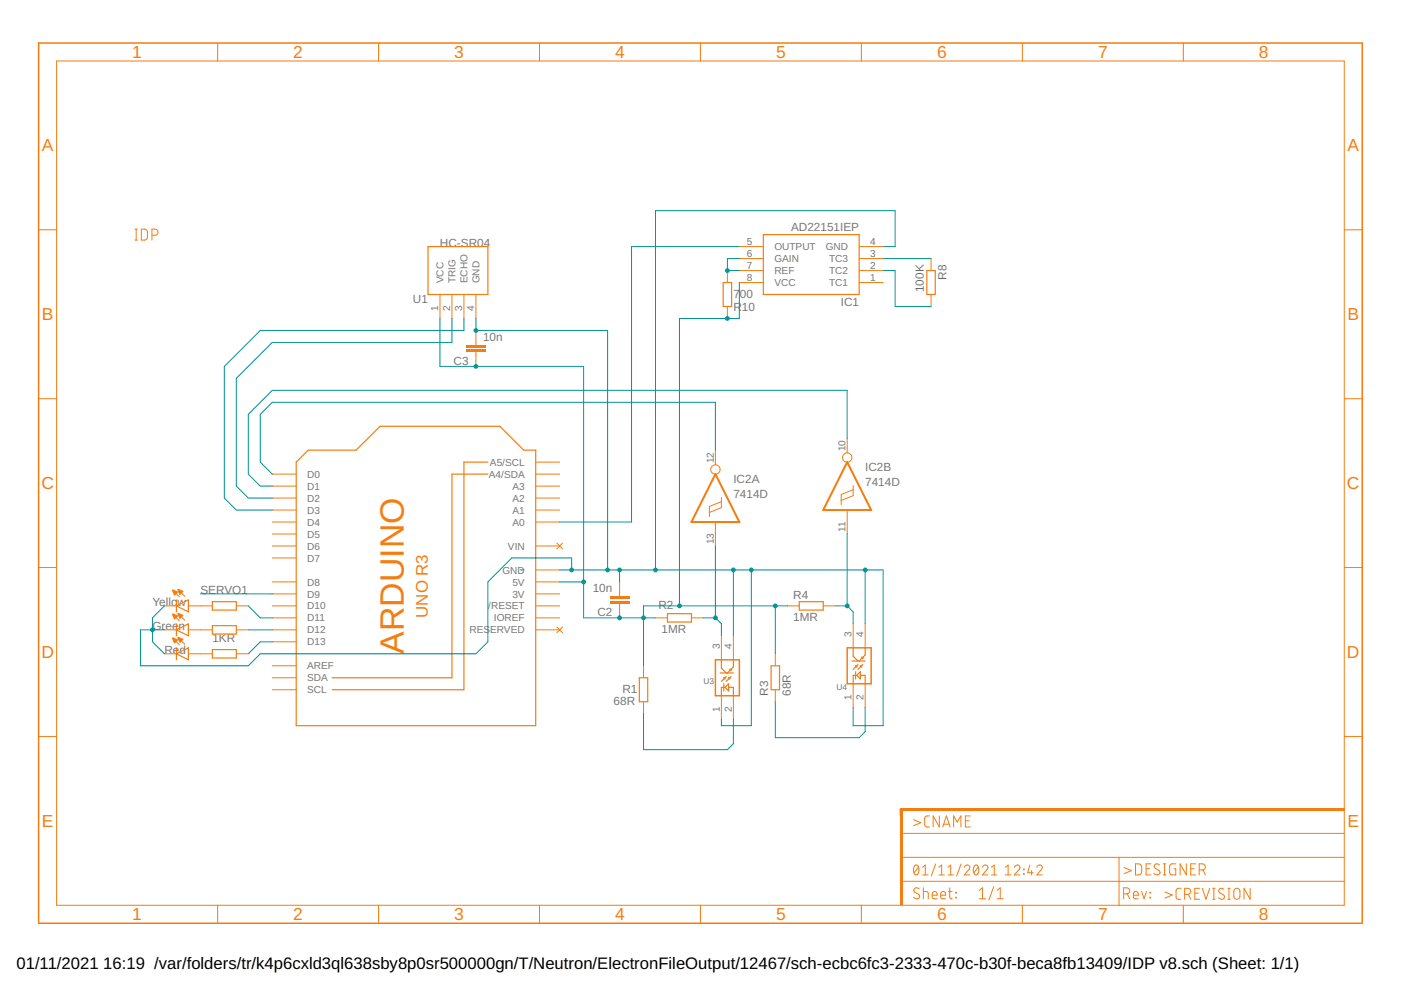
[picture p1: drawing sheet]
<svg xmlns="http://www.w3.org/2000/svg" width="297mm" height="210mm" viewBox="0 0 297 210" stroke-linecap="round" stroke-linejoin="round" font-family="sans-serif">
<defs><g id="words">
<text font-size="7.2" fill="#f57c10" x="85.7" y="138.6" transform="rotate(-90 85.7 138.6)">ARDUINO</text>
<g font-size="3.7" fill="#f57c10">
<text x="28.1" y="12.3">1</text>
<text x="62.2" y="12.3">2</text>
<text x="96.3" y="12.3">3</text>
<text x="130.4" y="12.3">4</text>
<text x="164.6" y="12.3">5</text>
<text x="198.7" y="12.3">6</text>
<text x="232.8" y="12.3">7</text>
<text x="266.9" y="12.3">8</text>
<text x="8.9" y="32.1">A</text>
<text x="285.7" y="32.1">A</text>
<text x="8.9" y="67.9">B</text>
<text x="285.7" y="67.9">B</text>
<text x="8.8" y="103.7">C</text>
<text x="285.6" y="103.7">C</text>
<text x="8.8" y="139.5">D</text>
<text x="285.6" y="139.5">D</text>
<text x="8.9" y="175.3">E</text>
<text x="285.7" y="175.3">E</text>
<text x="28.1" y="195.1">1</text>
<text x="62.2" y="195.1">2</text>
<text x="96.3" y="195.1">3</text>
<text x="130.4" y="195.1">4</text>
<text x="164.6" y="195.1">5</text>
<text x="198.7" y="195.1">6</text>
<text x="232.8" y="195.1">7</text>
<text x="266.9" y="195.1">8</text>
</g>
<text font-size="3.6" fill="#f57c10" x="90.7" y="131" transform="rotate(-90 90.7 131)">UNO R3</text>
<g font-size="3.5">
<text x="3.5" y="205.4">01/11/2021</text>
<text x="21.9" y="205.4">16:19 /var/folders/tr/k4p6cxld3ql638sby8p0sr500000gn/T/Neutron/ElectronFileOutput/12467/sch-ecbc6fc3-2333-470c-b30f-beca8fb13409/IDP v8.sch (Sheet: 1/1)</text>
</g>
<g font-size="2.5" fill="#757575">
<text x="93.3" y="52.3">HC-SR04</text>
<text x="167.7" y="49">AD22151IEP</text>
<text x="200.7" y="59.3" transform="rotate(-90 200.7 59.3)">R8</text>
<text x="87.5" y="64.2">U1</text>
<text x="155.5" y="63.2">7</text>
<text x="156.9" y="63.2">00</text>
<text x="178.3" y="65">IC1</text>
<text x="195.9" y="61.9" transform="rotate(-90 195.9 61.9)">100K</text>
<text x="155.5" y="66">R</text>
<text x="157.3" y="66">10</text>
<text x="96.2" y="77.3">C3</text>
<text x="102.4" y="72.2">10n</text>
<text x="183.4" y="99.9">IC2B</text>
<text x="155.5" y="105.6">7414D</text>
<text x="155.5" y="102.4">IC2A</text>
<text x="183.4" y="103.1">7414D</text>
<text x="42.5" y="125.9">SERVO1</text>
<text x="125.7" y="125.5">10n</text>
<text x="32.3" y="128.5">Yellow</text>
<text x="126.6" y="130.6">C2</text>
<text x="139.6" y="129.2">R2</text>
<text x="168.2" y="131.8">1MR</text>
<text x="168.2" y="127">R4</text>
<text x="32.3" y="133.5">Green</text>
<text x="45" y="136.1">1KR</text>
<text x="140.3" y="134.3">1MR</text>
<text x="34.9" y="138.6">Red</text>
<text x="130.1" y="149.5">68R</text>
<text x="132" y="147">R1</text>
<text x="162.9" y="147.5" transform="rotate(-90 162.9 147.5)">R3</text>
<text x="167.7" y="147.5" transform="rotate(-90 167.7 147.5)">68R</text>
</g>
<g font-size="2.1" fill="#757575">
<text x="158.3" y="51.9">5</text>
<text x="164.2" y="53">OUTPUT</text>
<text x="175.1" y="53">GND</text>
<text x="184.5" y="51.9">4</text>
<text x="158.3" y="59.5">8</text>
<text x="158.3" y="57">7</text>
<text x="158.3" y="54.5">6</text>
<text x="164.2" y="58.1">REF</text>
<text x="164.2" y="55.6">GAIN</text>
<text x="175.8" y="58.1">TC2</text>
<text x="175.8" y="55.6">TC3</text>
<text x="184.5" y="59.5">1</text>
<text x="184.5" y="57">2</text>
<text x="184.5" y="54.5">3</text>
<text x="92.9" y="66" transform="rotate(-90 92.9 66)">1</text>
<text x="94" y="60.1" transform="rotate(-90 94 60.1)">VCC</text>
<text x="95.5" y="66" transform="rotate(-90 95.5 66)">2</text>
<text x="96.6" y="60.1" transform="rotate(-90 96.6 60.1)">TRIG</text>
<text x="98" y="66" transform="rotate(-90 98 66)">3</text>
<text x="99.1" y="60.1" transform="rotate(-90 99.1 60.1)">ECHO</text>
<text x="100.5" y="66" transform="rotate(-90 100.5 66)">4</text>
<text x="101.7" y="60.1" transform="rotate(-90 101.7 60.1)">GND</text>
<text x="164.2" y="60.7">VCC</text>
<text x="175.8" y="60.7">TC1</text>
<text x="179.3" y="95.7" transform="rotate(-90 179.3 95.7)">10</text>
<text x="65.1" y="101.3">D0</text>
<text x="103.7" y="101.3">A4/SDA</text>
<text x="103.9" y="98.8">A5/SCL</text>
<text x="151.3" y="98.2" transform="rotate(-90 151.3 98.2)">12</text>
<text x="65.1" y="103.8">D1</text>
<text x="65.1" y="106.4">D2</text>
<text x="108.6" y="106.4">A2</text>
<text x="108.6" y="103.8">A3</text>
<text x="65.1" y="108.9">D3</text>
<text x="65.1" y="111.4">D4</text>
<text x="65.1" y="114">D5</text>
<text x="108.6" y="111.4">A0</text>
<text x="108.6" y="108.9">A1</text>
<text x="179.3" y="112.7" transform="rotate(-90 179.3 112.7)">11</text>
<text x="65.1" y="116.5">D6</text>
<text x="65.1" y="119.1">D7</text>
<text x="107.7" y="116.5">VIN</text>
<text x="151.3" y="115.4" transform="rotate(-90 151.3 115.4)">13</text>
<text x="65.1" y="124.1">D8</text>
<text x="106.5" y="121.6">GND</text>
<text x="108.6" y="124.1">5V</text>
<text x="65.1" y="126.7">D9</text>
<text x="65.1" y="129.2">D10</text>
<text x="65.1" y="131.8">D11</text>
<text x="103.5" y="129.2">/RESET</text>
<text x="104.7" y="131.8">IOREF</text>
<text x="108.6" y="126.7">3V</text>
<text x="65.1" y="134.3">D12</text>
<text x="65.1" y="136.8">D13</text>
<text x="99.5" y="134.3">RES</text>
<text x="103.9" y="134.3">ERVED</text>
<text x="152.6" y="137.6" transform="rotate(-90 152.6 137.6)">3</text>
<text x="155.1" y="137.6" transform="rotate(-90 155.1 137.6)">4</text>
<text x="180.5" y="135" transform="rotate(-90 180.5 135)">3</text>
<text x="183.1" y="135" transform="rotate(-90 183.1 135)">4</text>
<text x="65.1" y="141.9">AREF</text>
<text x="65.1" y="147">SCL</text>
<text x="65.1" y="144.5">SDA</text>
<text x="180.5" y="148.5" transform="rotate(-90 180.5 148.5)">1</text>
<text x="183.1" y="148.5" transform="rotate(-90 183.1 148.5)">2</text>
<text x="152.6" y="151" transform="rotate(-90 152.6 151)">1</text>
<text x="155.1" y="151" transform="rotate(-90 155.1 151)">2</text>
</g>
<g font-size="1.8" fill="#757575">
<text x="149.1" y="145">U3</text>
<text x="177.4" y="146.2">U4</text>
</g>
</g></defs>
<g fill="none" stroke="#f57c10" stroke-width=".25">
<path d="M90.7 52.3h12.7v10.1h-12.7zM62.8 98l2.5-2.6h10.2l5.1-5h25.4l5 5h2.6v58.5h-50.8zM103.4 98h-5v48.2h-28M103.4 100.5h-7.6v43.2h-25.4M153 139.9v1.8l1 1M155.5 139.9v1.5l-1.3 1.3M152.7 142.7h2.8M153.5 143.7h.2v.3zM153.5 145v1.5M153.7 145.7h-.7v1.8M154 143.4l-1 1.1M154.5 143.7h.2v.3z"/>
<path d="M154.5 145.7h1v1.8M154.5 145v1.5l-.8-.8zM154.7 141.9h.3v.3zM155 143.4l-1 1.1"/>
</g>
<g fill="none" stroke="#f57c10" stroke-width=".21">
<path d="M28.6 50.9h.5M28.6 48.6h.5M28.9 48.6v2.3M30 48.6h.8l.4 .4v1.5l-.4 .4h-.8zM32.2 49.9h.7a.65 .65 0 0 0 .6-.7 .65 .65 0 0 0-.6-.6h-.7v2.3M93.3 62.4v5.1M95.8 62.4v5.1M98.4 62.4v5.1M100.9 62.4v5.1M113.6 98h5.1M57.7 110.7h5.1M57.7 108.1h5.1"/>
<path d="M57.7 105.6h5.1M57.7 103.1h5.1M57.7 100.5h5.1M57.7 113.2h5.1M57.7 115.8h5.1M57.7 118.3h5.1M113.6 110.7h5.1M113.6 108.1h5.1M113.6 105.6h5.1M113.6 103.1h5.1M113.6 100.5h5.1M113.6 115.8h5.1"/>
<path d="M118.1 115.1l1.2 1.3M119.3 115.1l-1.2 1.3M57.7 128.5h5.1M57.7 125.9h5.1M57.7 123.4h5.1M57.7 131h5.1M57.7 133.5h5.1M57.7 136.1h5.1M113.6 128.5h5.1M113.6 125.9h5.1M113.6 123.4h5.1M113.6 131h5.1"/>
<path d="M113.6 133.5h5.1M113.6 120.8h5.1M118.1 132.9l1.2 1.3M119.3 132.9l-1.2 1.3M153 134.8v5.1M155.5 134.8v5.1M57.7 141.2h5.1M57.7 146.2h5.1M57.7 143.7h5.1M153 147.5v5.1M155.5 147.5v5.1M194 183.5l.1-.1a.87 .87 0 0 1 .7 1.3 .59 .59 0 0 1-.5 .8 .59 .59 0 0 1-.6-.8v-.5z"/>
<path d="M194.7 183.9l-.9 1.1M195.6 183.9l.6-.5v2.1M195.6 185.5h1.2M198.4 183.2l-1 2.5M199.1 185.5h1.1M199.1 183.9l.5-.5v2.1M201 185.5h1.1M201 183.9l.6-.5v2.1M203.8 183.2l-1 2.5M204.4 183.9a.58 .58 0 0 1 .9-.5 .58 .58 0 0 1 .1 .9l-1 1.2h1.2M206.6 183.5l.2-.1a.89 .89 0 0 1 .7 1.3v.3a.51 .51 0 0 1-.6 .5 .51 .51 0 0 1-.5-.5v-.8zM207.4 183.9l-.9 1.1"/>
<path d="M207.6 188.8l.7-.6v2.4M207.6 190.6h1.4M208.3 183.9a.58 .58 0 0 1 .8-.5 .58 .58 0 0 1 .2 .9l-1 1.2h1.2M210.2 185.5h1.2M210.2 183.9l.6-.5v2.1M210.7 188l-1 2.8M211.4 190.6h1.3M211.4 188.8l.7-.6v2.4M213.1 185.5h1.2M213.1 183.9l.6-.5v2.1M215.1 183.9a.58 .58 0 0 1 .8-.5 .58 .58 0 0 1 .2 .9l-1 1.2h1.1M217 184.3l.1 .1z"/>
<path d="M217 185.2l.1 .1zM218.4 183.4l-.5 1.6h1.2M218.7 184.6v.9M219.8 183.9a.58 .58 0 0 1 .8-.5 .58 .58 0 0 1 .2 .9l-1 1.2h1.2"/>
</g>
<path d="M151.7 139.9h5.1v7.6h-5.1z" fill="none" stroke="#f57c10" stroke-width=".32"/>
<g fill="#f57c10">
<path d="M190.8 171.6h.5v20.3h-.5z" fill-rule="evenodd"/>
<path d="M191 171.3h94v.6h-94z" fill-rule="evenodd"/>
</g>
<g fill="#f57c10">
<path d="M190.8 171.6h.5v20.3h-.5zM190.8 171.6v20.3h.5v-20.3z"/>
<path d="M191 171.3h94v.6h-94zM191 171.3v.6h94v-.6z"/>
</g>
<g fill="none" stroke="#f57c10" stroke-width=".21">
<path d="M12 12.9h273v179h-273zM46.1 9.1v3.8M80.3 9.1v3.8M114.4 9.1v3.8M148.5 9.1v3.8M182.6 9.1v3.8M216.8 9.1v3.8M250.9 9.1v3.8M8.2 48.7h3.8M285 48.7h3.8M8.2 84.5h3.8M151.7 95.4v3.2"/>
<path d="M179.6 92.9v3.1M285 84.5h3.8M151.7 110.7v5.1M153 106.4l-2.6 1v2.1M153 105.5v2.1l-2.6 1M179.6 108.1v5.1M180.9 103.8l-2.5 1v2.2M180.9 102.9v2.2l-2.5 1M8.2 120.3h3.8M34.9 128.5h2.5M34.9 138.6h2.5M34.9 133.5h2.5"/>
<path d="M36.6 135.3l1.4 1.4M36.6 130.2l1.4 1.4M36.6 125.2l1.4 1.4M37.8 135.2l1.4 1.4M37.8 130.1l1.4 1.4M37.8 125l1.4 1.4M39.9 128.5h5.1M39.9 138.6h5.1M39.9 133.5h5.1M50.1 128.5h2.5M50.1 138.6h2.5M50.1 133.5h2.5"/>
<path d="M131.4 125.9v.5M131.4 128v.5M139 131h2.5M146.6 131h2.5M164.4 138.6v2.6M166.9 128.5h2.6M174.5 128.5h2.6M180.9 132.3v5.1M183.4 132.3v5.1M285 120.3h3.8M8.2 156.1h3.8M136.4 141.2v2.5"/>
<path d="M136.4 148.8v2.5M164.4 146.2v2.6M180.9 145v5.1M183.4 145v5.1M285 156.1h3.8M191.1 176.7h93.9M193.7 173.8l1.5 .6-1.5 .7M197.1 173h-.7l-.4 .5 .1 1.6 .5 .2h.5M199.2 173v2.3l-1.4-2.3v2.3M199.9 175.3l.8-2.3 .7 2.3M200.1 174.8h1.2M202.2 175.3v-2.3l.7 1.3 .8-1.3v2.3"/>
<path d="M204.7 174h.7M205.7 173h-1v2.3h1M46.1 191.9v3.8M80.3 191.9v3.8M114.4 191.9v3.8M148.5 191.9v3.8M182.6 191.9v3.8M191.1 186.9h93.9M191.1 181.8h93.9M194.9 188.4a.58 .58 0 0 0-.9-.1 .58 .58 0 0 0 0 .9l.7 .4a.59 .59 0 0 1 .1 .9 .59 .59 0 0 1-.9-.1l-.2-.2M195.8 189l.9 .1 .1 1.5M195.8 188.2v2.4"/>
<path d="M197.7 189.8h1a.55 .55 0 0 0-.4-.8 .55 .55 0 0 0-.6 .5l.1 1 .9 .1M199.5 189.8h1a.55 .55 0 0 0-.4-.8 .55 .55 0 0 0-.6 .5l.1 1 .9 .1M201.1 189h.8M201.4 188.2v2l.1 .3 .4 .1M202.6 189.2l.2 .1zM202.6 190.2l.2 .2zM216.8 191.9v3.8M237.3 181.8v10.2M238.2 189.5h.7a.65 .65 0 0 0 .6-.6 .65 .65 0 0 0-.6-.7h-.7v2.4M238.3 183.9l1.6 .7-1.6 .6M239 189.5l.5 1.1M240.3 189.8h1a.55 .55 0 0 0-.3-.8 .55 .55 0 0 0-.7 .5l.1 1 .9 .1"/>
<path d="M240.7 183.2a1.16 1.16 0 0 1 1.2 .2l.2 .4-.2 1.4a1.16 1.16 0 0 1-1.2 .3zM242 189l.6 1.6 .5-1.6M243 184.2h.8M243.8 190.2l.1 .2zM243.8 189.2l.1 .1zM244 183.2h-1v2.3h1M245.8 183.3a.58 .58 0 0 0-.8-.1 .58 .58 0 0 0 0 .9l.7 .4a.58 .58 0 0 1 .1 .9 .58 .58 0 0 1-.9 0l-.3-.2M246.6 183.2h.6M246.6 185.5h.6M246.9 183.2v2.3M247 189.1l1.5 .7-1.5 .6M249.3 183.2h-.8a.51 .51 0 0 0-.5 .5v1.3l.2 .4 1.1 .1v-1.3h-.4"/>
<path d="M250.4 188.3l-.7 .1-.4 .4 .1 1.5 .3 .3 .7 .1M250.9 191.9v3.8M251.2 189.6h.6a.65 .65 0 0 0 .7-.6 .65 .65 0 0 0-.7-.7h-.6v2.4M251.5 183.2v2.3l-1.3-2.3v2.3M251.9 189.6l.6 1.1M252.5 184.2h.7M253.3 189.4h.8M253.5 183.2h-1v2.3h1M254.3 184.4h.6a.65 .65 0 0 0 .7-.6 .65 .65 0 0 0-.7-.6h-.6v2.3M254.4 188.3h-1.1v2.4h1.1M254.9 188.3l.8 2.4 .8-2.4M255 184.4l.6 1.1"/>
<path d="M257.1 190.7h.5M257.1 188.3h.5M257.4 188.3v2.4M259.5 188.5a.58 .58 0 0 0-.9-.1 .58 .58 0 0 0 0 .9l.8 .4a.54 .54 0 0 1 .1 .7 .54 .54 0 0 1-.7 .2l-.5-.2M260.3 190.7h.5M260.3 188.3h.5M260.6 188.3v2.4M261.7 188.6a.66 .66 0 0 1 .7-.2 .66 .66 0 0 1 .5 .6v1a.65 .65 0 0 1-.7 .7 .65 .65 0 0 1-.6-.7zM265 188.3v2.4l-1.2-2.4v2.4"/>
<circle cx="151.7" cy="99.5" r=".99"/>
<circle cx="179.6" cy="97" r=".99"/>
</g>
<path d="M192.3 171.6h-1.2v1.3" fill="none" stroke="#f57c10" stroke-width=".61"/>
<path d="M8.2 9.1h280.6v186.6h-280.6zM179.6 137.4h5.1v7.6h-5.1z" fill="none" stroke="#f57c10" stroke-width=".32"/>
<g fill="none" stroke="#f57c10" stroke-width=".25">
<path d="M37.4 138.6l2.5-1.2v2.5zM37.4 127.2v2.5M37.4 132.3v2.5M37.4 137.4v2.5M37.4 128.5l2.5-1.3v2.5zM37.4 133.5l2.5-1.2v2.5zM45 127.6h5.1v1.7h-5.1zM45 137.7h5.1v1.8h-5.1zM45 132.7h5.1v1.7h-5.1zM141.5 130.1h5.1v1.8h-5.1zM169.5 127.6h5v1.7h-5zM180.9 137.4v1.7l1 1"/>
<path d="M182.7 139.4h.2v.2zM183.4 137.4v1.5l-1.2 1.2M135.6 143.7h1.7v5.1h-1.7zM163.5 141.2h1.8v5h-1.8zM180.6 140.1h2.8M181.4 142.4v1.6M181.4 141.2h.3v.2zM181.7 143.2h-.8v1.8M181.9 140.9l-1 1M182.4 143.2h1v1.8M182.4 142.4v1.6l-.7-.8zM182.4 141.2h.3v.2z"/>
<path d="M182.9 140.9l-1 1"/>
</g>
<path d="M179.6 98l5.1 10.1h-10.2zM151.7 100.5l5.1 10.2h-10.2z" fill="none" stroke="#f57c10" stroke-width=".42"/>
<g fill="#f57c10" stroke="#f57c10" stroke-width=".21">
<path d="M37.8 135.1l1 .4-.7 .7z" fill-rule="evenodd"/>
<path d="M36.6 135.2l1.1 .5-.7 .6z" fill-rule="evenodd"/>
<path d="M37.7 130.1l1.1 .4-.7 .6z" fill-rule="evenodd"/>
<path d="M36.6 130.2l1.1 .4-.7 .7z" fill-rule="evenodd"/>
<path d="M37.7 125l1.1 .4-.7 .7z" fill-rule="evenodd"/>
<path d="M36.6 125.1l1.1 .4-.7 .7z" fill-rule="evenodd"/>
</g>
<g fill="#f57c10">
<path d="M129.3 126.4h4.1v.5h-4.1z" fill-rule="evenodd"/>
<path d="M129.3 127.4h4.1v.6h-4.1z" fill-rule="evenodd"/>
</g>
<g fill="#f57c10">
<path d="M129.3 126.4h4.1v.5h-4.1zM129.3 126.4v.5h4.1v-.5z"/>
<path d="M129.3 127.4h4.1v.6h-4.1zM129.3 127.4v.6h4.1v-.6z"/>
</g>
<path d="M100.9 72.6v.5M100.9 74.6v.5M131.4 123.4v2.5M131.4 128.5v2.5" fill="none" stroke="#f57c10" stroke-width=".21"/>
<g fill="#f57c10">
<path d="M98.9 73.1h4v.5h-4z" fill-rule="evenodd"/>
<path d="M98.9 74.1h4v.5h-4z" fill-rule="evenodd"/>
</g>
<g fill="#f57c10">
<path d="M98.9 73.1h4v.5h-4zM98.9 73.1v.5h4v-.5z"/>
<path d="M98.9 74.1h4v.5h-4zM98.9 74.1v.5h4v-.5z"/>
</g>
<g fill="none" stroke="#f57c10" stroke-width=".21">
<path d="M154.2 57.4v2.5M156.8 59.9h5M156.8 52.3h5M156.8 57.4h5M156.8 54.8h5M182.2 59.9h5M182.2 52.3h5M182.2 57.4h5M182.2 54.8h5M197.4 54.8v2.6M100.9 70.1v2.5M100.9 75.1v2.6"/>
<path d="M154.2 65v2.5M197.4 62.4v2.6"/>
</g>
<path d="M153.3 59.9h1.8v5.1h-1.8zM161.8 49.7h20.4v12.7h-20.4zM196.5 57.4h1.8v5h-1.8z" fill="none" stroke="#f57c10" stroke-width=".25"/>
<path d="M156.8 59.9v7.6h-12.7v61M93.3 67.5v10.2h30.4v53.3h15.3M95.8 67.5v5.1h-38.1l-7.6 7.6v22.9l2.5 2.5h5.1M98.4 67.5v2.6h-43.2l-7.6 7.6v27.9l2.5 2.5h7.6M118.7 123.4h5M164.4 128.5v10.1M166.9 128.5h-30.5v12.7" fill="none" stroke="#009292" stroke-width=".21"/>
<g fill="#009292">
<circle cx="100.9" cy="77.7" r=".51"/>
<circle cx="123.7" cy="123.4" r=".51"/>
<circle cx="136.4" cy="131" r=".51"/>
<circle cx="164.4" cy="128.5" r=".51"/>
<circle cx="144.1" cy="128.5" r=".51"/>
<circle cx="131.4" cy="131" r=".51"/>
<circle cx="154.2" cy="67.5" r=".51"/>
</g>
<g fill="#009292">
<path d="M100.4 77.7a.51 .51 0 0 1 1 0 .51 .51 0 0 1-1 0zM100.4 77.7a.51 .51 0 0 0 1 0 .51 .51 0 0 0-1 0z"/>
<path d="M123.2 123.4a.51 .51 0 0 1 1 0 .51 .51 0 0 1-1 0zM123.2 123.4a.51 .51 0 0 0 1 0 .51 .51 0 0 0-1 0z"/>
<path d="M135.9 131a.51 .51 0 0 1 1 0 .51 .51 0 0 1-1 0zM135.9 131a.51 .51 0 0 0 1 0 .51 .51 0 0 0-1 0z"/>
<path d="M163.9 128.5a.51 .51 0 0 1 1 0 .51 .51 0 0 1-1 0zM163.9 128.5a.51 .51 0 0 0 1 0 .51 .51 0 0 0-1 0z"/>
<path d="M143.6 128.5a.51 .51 0 0 1 1 0 .51 .51 0 0 1-1 0zM143.6 128.5a.51 .51 0 0 0 1 0 .51 .51 0 0 0-1 0z"/>
<path d="M130.9 131a.51 .51 0 0 1 1 0 .51 .51 0 0 1-1 0zM130.9 131a.51 .51 0 0 0 1 0 .51 .51 0 0 0-1 0z"/>
<path d="M153.7 67.5a.51 .51 0 0 1 1 0 .51 .51 0 0 1-1 0zM153.7 67.5a.51 .51 0 0 0 1 0 .51 .51 0 0 0-1 0z"/>
</g>
<path d="M151.7 115.8v15.2M149.1 131h2.6M151.7 131l1.3 1.3v2.5M136.4 151.3v7.6h17.8l1.3-1.2v-5.1" fill="none" stroke="#009292" stroke-width=".21"/>
<circle cx="151.7" cy="131" r=".51" fill="#009292"/>
<path d="M151.2 131a.51 .51 0 0 1 1 0 .51 .51 0 0 1-1 0zM151.2 131a.51 .51 0 0 0 1 0 .51 .51 0 0 0-1 0z" fill="#009292"/>
<path d="M151.7 95.4v-10.1h-94l-2.5 2.5v10.2l2.5 2.5M177.1 128.5h2.5l1.3 1.2v2.6M164.4 148.8v7.6h17.8l1.2-1.3v-5" fill="none" stroke="#009292" stroke-width=".21"/>
<circle cx="179.6" cy="128.5" r=".51" fill="#009292"/>
<path d="M179.1 128.5a.51 .51 0 0 1 1 0 .51 .51 0 0 1-1 0zM179.1 128.5a.51 .51 0 0 0 1 0 .51 .51 0 0 0-1 0z" fill="#009292"/>
<g fill="none" stroke="#009292" stroke-width=".21">
<path d="M187.2 52.3h2.6v-7.6h-50.8v76.1M100.9 67.5v2.6h27.9v50.7M179.6 92.9v-10.1h-121.9l-5.1 5v12.7l2.6 2.6h2.5M179.6 113.2v15.3M34.9 128.5l-2.6 2.5v5.1l2.6 2.5M42.5 125.9h15.2M52.6 133.5h5.1M52.6 128.5l2.6 2.5h2.5M57.7 136.1h-2.5l-2.6 2.5M110.3 120.8h.7M118.7 120.8h68.5v33.1h-6.3v-3.8M121.2 120.8v-2.5h-12.7l-5.1 5.1v12.7l-2.5 2.5h-45.7l-2.6 2.6h-22.8v-7.7h5.1"/>
<path d="M131.4 120.8v2.6M155.5 120.8v14M159.3 120.8v33.1h-6.3v-1.3M183.4 120.8v11.5"/>
</g>
<g fill="#009292">
<circle cx="32.3" cy="133.5" r=".51"/>
<circle cx="121.2" cy="120.8" r=".51"/>
<circle cx="100.9" cy="70.1" r=".51"/>
<circle cx="128.8" cy="120.8" r=".51"/>
<circle cx="131.4" cy="120.8" r=".51"/>
<circle cx="139" cy="120.8" r=".51"/>
<circle cx="155.5" cy="120.8" r=".51"/>
<circle cx="159.3" cy="120.8" r=".51"/>
<circle cx="183.4" cy="120.8" r=".51"/>
</g>
<g fill="#009292">
<path d="M31.8 133.5a.51 .51 0 0 1 1 0 .51 .51 0 0 1-1 0zM31.8 133.5a.51 .51 0 0 0 1 0 .51 .51 0 0 0-1 0z"/>
<path d="M120.7 120.8a.51 .51 0 0 1 1 0 .51 .51 0 0 1-1 0zM120.7 120.8a.51 .51 0 0 0 1 0 .51 .51 0 0 0-1 0z"/>
<path d="M100.4 70.1a.51 .51 0 0 1 1 0 .51 .51 0 0 1-1 0zM100.4 70.1a.51 .51 0 0 0 1 0 .51 .51 0 0 0-1 0z"/>
<path d="M128.3 120.8a.51 .51 0 0 1 1 0 .51 .51 0 0 1-1 0zM128.3 120.8a.51 .51 0 0 0 1 0 .51 .51 0 0 0-1 0z"/>
<path d="M130.9 120.8a.51 .51 0 0 1 1 0 .51 .51 0 0 1-1 0zM130.9 120.8a.51 .51 0 0 0 1 0 .51 .51 0 0 0-1 0z"/>
<path d="M138.5 120.8a.51 .51 0 0 1 1 0 .51 .51 0 0 1-1 0zM138.5 120.8a.51 .51 0 0 0 1 0 .51 .51 0 0 0-1 0z"/>
<path d="M155 120.8a.51 .51 0 0 1 1 0 .51 .51 0 0 1-1 0zM155 120.8a.51 .51 0 0 0 1 0 .51 .51 0 0 0-1 0z"/>
<path d="M158.8 120.8a.51 .51 0 0 1 1 0 .51 .51 0 0 1-1 0zM158.8 120.8a.51 .51 0 0 0 1 0 .51 .51 0 0 0-1 0z"/>
<path d="M182.9 120.8a.51 .51 0 0 1 1 0 .51 .51 0 0 1-1 0zM182.9 120.8a.51 .51 0 0 0 1 0 .51 .51 0 0 0-1 0z"/>
</g>
<path d="M156.8 52.3h-22.9v58.4h-15.2M156.8 54.8h-2.6v2.6h2.6M187.2 54.8h10.2M187.2 57.4h2.6v7.6h7.6" fill="none" stroke="#009292" stroke-width=".21"/>
<circle cx="154.2" cy="57.4" r=".51" fill="#009292"/>
<path d="M153.7 57.4a.51 .51 0 0 1 1 0 .51 .51 0 0 1-1 0zM153.7 57.4a.51 .51 0 0 0 1 0 .51 .51 0 0 0-1 0z" fill="#009292"/>
<use href="#words"/>
</svg>
